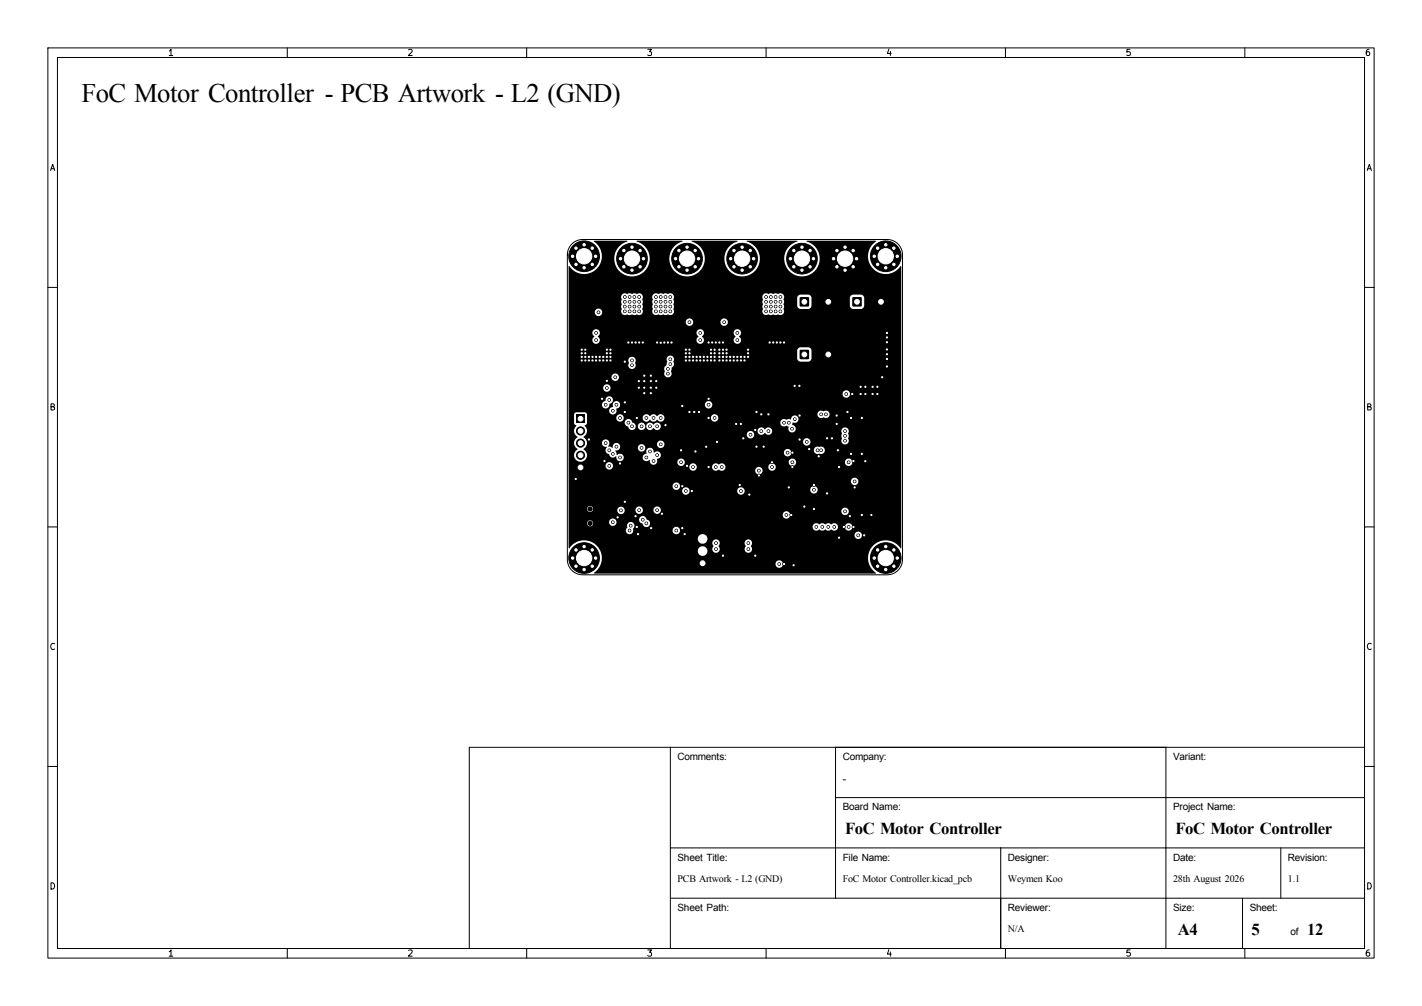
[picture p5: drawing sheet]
<svg xmlns="http://www.w3.org/2000/svg" width="297mm" height="210mm" viewBox="0 0 297 210" stroke-linecap="round" stroke-linejoin="round" font-family="sans-serif">
<defs><g id="words">
<text font-size="5.6" x="17" y="21.3">FoC Motor Controller - PCB Artwork - L2 (GND)</text>
<g font-size="3.5">
<text x="176.5" y="174.1">FoC Motor Controller</text>
<text x="245.5" y="174.1">FoC Motor Controller</text>
<text x="246" y="195.1">A4</text>
<text x="261.4" y="195.1">5</text>
<text x="273" y="195.1">12</text>
</g>
<g font-size="2.1">
<text x="141.5" y="158.7">Comments:</text>
<text x="176" y="158.7">Company:</text>
<text x="245" y="158.7">Variant:</text>
<text x="176" y="163.2">-</text>
<text x="176" y="169.2">Board Name:</text>
<text x="245" y="169.2">Project Name:</text>
<text x="141.5" y="179.7">Sheet Title:</text>
<text x="176" y="179.7">File Name:</text>
<text x="210.5" y="179.7">Designer:</text>
<text x="245" y="179.7">Date:</text>
<text x="269" y="179.7">Revision:</text>
<text x="141.5" y="184.2">PCB Artwork - L2 (GND)</text>
<text x="176" y="184.2">FoC Motor Controller.kicad_pcb</text>
<text x="210.5" y="184.2">Weymen Koo</text>
<text x="245" y="184.2">28th August 2026</text>
<text x="269" y="184.2">1.1</text>
<text x="141.5" y="190.2">Sheet Path:</text>
<text x="210.5" y="190.2">Reviewer:</text>
<text x="245" y="190.2">Size:</text>
<text x="261" y="190.2">Sheet:</text>
<text x="210.5" y="194.7">N/A</text>
<text x="269.5" y="195.2">of</text>
</g>
<g font-size="1.3">
<text x="35" y="12">1</text>
<text x="85" y="12">2</text>
<text x="135" y="12">3</text>
<text x="185" y="12">4</text>
<text x="235" y="12">5</text>
<text x="285" y="12">6</text>
<text x="10.3" y="36">A</text>
<text x="285.3" y="36">A</text>
<text x="10.2" y="86">B</text>
<text x="285.2" y="86">B</text>
<text x="10.2" y="136">C</text>
<text x="285.2" y="136">C</text>
<text x="10.2" y="186">D</text>
<text x="285.2" y="186">D</text>
<text x="35" y="200">1</text>
<text x="85" y="200">2</text>
<text x="135" y="200">3</text>
<text x="185" y="200">4</text>
<text x="235" y="200">5</text>
<text x="285" y="200">6</text>
</g>
</g></defs>
<g fill="none" stroke="#000" stroke-width=".21">
<path d="M10 10h277v190h-277zM12 12h273v186h-273zM60 10v2M110 10v2M160 10v2M210 10v2M260 10v2M119.4 50.9a3.2 3.2 0 0 1 2.3-.9h63.6a3.2 3.2 0 0 1 3.2 3.2v63.6a3.2 3.2 0 0 1-3.2 3.2h-63.6a3.2 3.2 0 0 1-3.2-3.2v-63.6a3.2 3.2 0 0 1 .9-2.3zM10 60h2M285 60h2M10 110h2M285 110h2"/>
<path d="M140 156v42M174.5 156v31.5M243.5 156v42M285 156h-187v42M10 160h2M140 177h145M174.5 166.5h110.5M209 177v21M267.5 177v10.5M285 160h2M60 198v2M110 198v2"/>
<path d="M140 187.5h145M160 198v2M210 198v2M259.5 187.5v10.5M260 198v2"/>
</g>
<g fill="#000" stroke="#000" stroke-width=".21">
<circle cx="119.6" cy="53.5" r=".4"/>
<circle cx="120.3" cy="51.8" r=".4"/>
<circle cx="120.3" cy="55.2" r=".4"/>
<circle cx="122" cy="55.9" r=".4"/>
<circle cx="122" cy="51.1" r=".4"/>
<circle cx="122" cy="53.5" r="3.2"/>
<circle cx="123.7" cy="51.8" r=".4"/>
<circle cx="123.7" cy="55.2" r=".4"/>
<circle cx="124.4" cy="53.5" r=".4"/>
<circle cx="129.6" cy="54" r=".4"/>
<circle cx="130.3" cy="55.7" r=".4"/>
<circle cx="130.3" cy="52.3" r=".4"/>
<circle cx="132" cy="51.6" r=".4"/>
<circle cx="132" cy="56.4" r=".4"/>
<circle cx="132" cy="54" r="3.2"/>
<circle cx="133.7" cy="55.7" r=".4"/>
<circle cx="133.7" cy="52.3" r=".4"/>
<circle cx="134.4" cy="54" r=".4"/>
<circle cx="141.1" cy="54" r=".4"/>
<circle cx="141.8" cy="55.7" r=".4"/>
<circle cx="141.8" cy="52.3" r=".4"/>
<circle cx="143.5" cy="54" r="3.2"/>
<circle cx="143.5" cy="51.6" r=".4"/>
<circle cx="143.5" cy="56.4" r=".4"/>
<circle cx="145.2" cy="55.7" r=".4"/>
<circle cx="145.2" cy="52.3" r=".4"/>
<circle cx="145.9" cy="54" r=".4"/>
<circle cx="152.6" cy="54" r=".4"/>
<circle cx="153.3" cy="55.7" r=".4"/>
<circle cx="153.3" cy="52.3" r=".4"/>
<circle cx="155" cy="51.6" r=".4"/>
<circle cx="155" cy="56.4" r=".4"/>
<circle cx="155" cy="54" r="3.2"/>
<circle cx="156.7" cy="55.7" r=".4"/>
<circle cx="156.7" cy="52.3" r=".4"/>
<circle cx="157.4" cy="54" r=".4"/>
<circle cx="165.1" cy="54" r=".4"/>
<circle cx="165.8" cy="55.7" r=".4"/>
<circle cx="165.8" cy="52.3" r=".4"/>
<circle cx="167.5" cy="54" r="3.2"/>
<circle cx="167.5" cy="51.6" r=".4"/>
<circle cx="167.5" cy="56.4" r=".4"/>
<circle cx="169.2" cy="55.7" r=".4"/>
<circle cx="169.2" cy="52.3" r=".4"/>
<circle cx="169.9" cy="54" r=".4"/>
<circle cx="174.1" cy="54" r=".4"/>
<circle cx="174.8" cy="55.7" r=".4"/>
<circle cx="174.8" cy="52.3" r=".4"/>
<circle cx="176.5" cy="54" r="3.2"/>
<circle cx="176.5" cy="51.6" r=".4"/>
<circle cx="176.5" cy="56.4" r=".4"/>
<circle cx="178.2" cy="55.7" r=".4"/>
<circle cx="178.2" cy="52.3" r=".4"/>
<circle cx="178.9" cy="54" r=".4"/>
<circle cx="182.6" cy="53.5" r=".4"/>
<circle cx="183.3" cy="51.8" r=".4"/>
<circle cx="183.3" cy="55.2" r=".4"/>
<circle cx="185" cy="53.5" r="3.2"/>
<circle cx="185" cy="51.1" r=".4"/>
<circle cx="185" cy="55.9" r=".4"/>
<circle cx="186.7" cy="51.8" r=".4"/>
<circle cx="186.7" cy="55.2" r=".4"/>
<circle cx="187.4" cy="53.5" r=".4"/>
<circle cx="121.5" cy="73" r=".27"/>
<circle cx="121.5" cy="73.8" r=".27"/>
<circle cx="121.5" cy="74.5" r=".27"/>
<circle cx="121.5" cy="75.3" r=".28"/>
<circle cx="122.3" cy="73" r=".27"/>
<circle cx="122.3" cy="73.8" r=".27"/>
<circle cx="122.3" cy="74.5" r=".27"/>
<circle cx="122.3" cy="75.3" r=".28"/>
<circle cx="123" cy="74.5" r=".28"/>
<circle cx="123" cy="75.3" r=".28"/>
<circle cx="123.7" cy="74.5" r=".28"/>
<circle cx="123.8" cy="75.3" r=".28"/>
<circle cx="124.5" cy="71" r=".27"/>
<circle cx="124.5" cy="74.5" r=".27"/>
<circle cx="124.5" cy="69.5" r=".27"/>
<circle cx="124.5" cy="75.3" r=".28"/>
<circle cx="125" cy="65.2" r=".28"/>
<circle cx="125.3" cy="74.5" r=".27"/>
<circle cx="125.3" cy="75.3" r=".28"/>
<circle cx="126" cy="74.5" r=".28"/>
<circle cx="126" cy="75.3" r=".28"/>
<circle cx="126.7" cy="73" r=".27"/>
<circle cx="126.7" cy="73.8" r=".27"/>
<circle cx="126.7" cy="74.5" r=".28"/>
<circle cx="126.8" cy="75.3" r=".28"/>
<circle cx="126.8" cy="79.5" r=".28"/>
<circle cx="127.5" cy="73" r=".27"/>
<circle cx="127.5" cy="73.8" r=".27"/>
<circle cx="127.5" cy="74.5" r=".28"/>
<circle cx="127.5" cy="75.3" r=".28"/>
<circle cx="128.5" cy="78.8" r=".27"/>
<circle cx="130.5" cy="65" r=".27"/>
<circle cx="130.5" cy="62" r=".27"/>
<circle cx="130.5" cy="64" r=".27"/>
<circle cx="130.5" cy="63" r=".27"/>
<circle cx="130.5" cy="75.5" r=".28"/>
<circle cx="131.3" cy="71.5" r=".27"/>
<circle cx="131.5" cy="62" r=".27"/>
<circle cx="131.5" cy="65" r=".27"/>
<circle cx="131.5" cy="63" r=".27"/>
<circle cx="131.5" cy="64" r=".27"/>
<circle cx="132" cy="71.5" r=".28"/>
<circle cx="132" cy="75.3" r=".28"/>
<circle cx="132" cy="76.3" r=".28"/>
<circle cx="132.5" cy="65" r=".27"/>
<circle cx="132.5" cy="62" r=".27"/>
<circle cx="132.5" cy="64" r=".27"/>
<circle cx="132.5" cy="63" r=".27"/>
<circle cx="132.7" cy="71.5" r=".28"/>
<circle cx="133.4" cy="79.6" r=".25"/>
<circle cx="133.5" cy="65" r=".27"/>
<circle cx="133.5" cy="62" r=".27"/>
<circle cx="133.5" cy="63" r=".27"/>
<circle cx="133.5" cy="64" r=".27"/>
<circle cx="133.5" cy="71.5" r=".28"/>
<circle cx="134.3" cy="71.5" r=".27"/>
<circle cx="134.6" cy="78.4" r=".25"/>
<circle cx="134.6" cy="79.6" r=".25"/>
<circle cx="135.9" cy="78.4" r=".25"/>
<circle cx="135.9" cy="79.6" r=".25"/>
<circle cx="137" cy="62" r=".27"/>
<circle cx="137" cy="65" r=".27"/>
<circle cx="137" cy="63" r=".27"/>
<circle cx="137" cy="64" r=".27"/>
<circle cx="137.1" cy="79.6" r=".25"/>
<circle cx="137.3" cy="71.5" r=".27"/>
<circle cx="138" cy="65" r=".27"/>
<circle cx="138" cy="62" r=".27"/>
<circle cx="138" cy="64" r=".27"/>
<circle cx="138" cy="63" r=".27"/>
<circle cx="138" cy="71.6" r=".28"/>
<circle cx="138.7" cy="71.5" r=".28"/>
<circle cx="139" cy="65" r=".27"/>
<circle cx="139" cy="62" r=".27"/>
<circle cx="139" cy="64" r=".27"/>
<circle cx="139" cy="63" r=".27"/>
<circle cx="139.5" cy="77" r=".27"/>
<circle cx="139.5" cy="78" r=".27"/>
<circle cx="139.5" cy="71.5" r=".28"/>
<circle cx="140" cy="75" r=".28"/>
<circle cx="140" cy="62" r=".28"/>
<circle cx="140" cy="65" r=".28"/>
<circle cx="140" cy="76" r=".28"/>
<circle cx="140" cy="63" r=".28"/>
<circle cx="140" cy="64" r=".28"/>
<circle cx="140.3" cy="71.5" r=".27"/>
<circle cx="143.3" cy="73" r=".27"/>
<circle cx="143.3" cy="73.8" r=".27"/>
<circle cx="143.3" cy="74.5" r=".27"/>
<circle cx="143.3" cy="75.3" r=".28"/>
<circle cx="144" cy="73" r=".28"/>
<circle cx="144" cy="73.8" r=".28"/>
<circle cx="144" cy="67.2" r=".28"/>
<circle cx="144" cy="74.5" r=".28"/>
<circle cx="144" cy="75.3" r=".28"/>
<circle cx="144.7" cy="74.5" r=".28"/>
<circle cx="144.7" cy="75.3" r=".28"/>
<circle cx="145.5" cy="74.5" r=".28"/>
<circle cx="145.5" cy="75.3" r=".28"/>
<circle cx="146.3" cy="71" r=".27"/>
<circle cx="146.3" cy="69.5" r=".27"/>
<circle cx="146.3" cy="74.5" r=".27"/>
<circle cx="146.3" cy="75.3" r=".28"/>
<circle cx="147" cy="74.5" r=".28"/>
<circle cx="147" cy="75.3" r=".28"/>
<circle cx="147.7" cy="74.5" r=".28"/>
<circle cx="147.7" cy="75.3" r=".28"/>
<circle cx="148" cy="71.5" r=".28"/>
<circle cx="148.5" cy="73" r=".27"/>
<circle cx="148.5" cy="73.8" r=".27"/>
<circle cx="148.5" cy="74.5" r=".28"/>
<circle cx="148.5" cy="75.3" r=".28"/>
<circle cx="148.7" cy="71.5" r=".28"/>
<circle cx="149.3" cy="73" r=".27"/>
<circle cx="149.3" cy="73.8" r=".27"/>
<circle cx="149.3" cy="74.5" r=".27"/>
<circle cx="149.3" cy="75.3" r=".28"/>
<circle cx="149.5" cy="71.5" r=".28"/>
<circle cx="150.3" cy="73" r=".27"/>
<circle cx="150.3" cy="73.8" r=".27"/>
<circle cx="150.3" cy="71.5" r=".27"/>
<circle cx="150.3" cy="74.5" r=".27"/>
<circle cx="150.3" cy="75.3" r=".28"/>
<circle cx="151" cy="73.8" r=".27"/>
<circle cx="151" cy="73" r=".27"/>
<circle cx="151" cy="71.5" r=".27"/>
<circle cx="151" cy="74.5" r=".27"/>
<circle cx="151" cy="75.3" r=".28"/>
<circle cx="151.3" cy="67.2" r=".27"/>
<circle cx="151.7" cy="73" r=".27"/>
<circle cx="151.7" cy="73.8" r=".27"/>
<circle cx="151.7" cy="74.5" r=".28"/>
<circle cx="151.7" cy="75.3" r=".28"/>
<circle cx="152.5" cy="74.5" r=".28"/>
<circle cx="152.5" cy="75.3" r=".28"/>
<circle cx="153.3" cy="74.5" r=".27"/>
<circle cx="153.3" cy="75.3" r=".28"/>
<circle cx="154" cy="71" r=".27"/>
<circle cx="154" cy="69.5" r=".27"/>
<circle cx="154" cy="74.5" r=".27"/>
<circle cx="154" cy="75.3" r=".28"/>
<circle cx="154.7" cy="74.5" r=".28"/>
<circle cx="154.7" cy="75.3" r=".28"/>
<circle cx="155.5" cy="74.5" r=".28"/>
<circle cx="155.5" cy="75.3" r=".28"/>
<circle cx="156.2" cy="73.8" r=".27"/>
<circle cx="156.2" cy="73" r=".27"/>
<circle cx="156.3" cy="74.5" r=".27"/>
<circle cx="160" cy="65" r=".27"/>
<circle cx="160" cy="62" r=".27"/>
<circle cx="160" cy="64" r=".27"/>
<circle cx="160" cy="63" r=".27"/>
<circle cx="160.7" cy="71.5" r=".28"/>
<circle cx="161" cy="65" r=".27"/>
<circle cx="161" cy="62" r=".27"/>
<circle cx="161" cy="64" r=".27"/>
<circle cx="161" cy="63" r=".27"/>
<circle cx="161.5" cy="71.5" r=".28"/>
<circle cx="162" cy="65" r=".27"/>
<circle cx="162" cy="62" r=".27"/>
<circle cx="162" cy="63" r=".27"/>
<circle cx="162" cy="64" r=".27"/>
<circle cx="162.3" cy="71.5" r=".28"/>
<circle cx="163" cy="62" r=".27"/>
<circle cx="163" cy="65" r=".27"/>
<circle cx="163" cy="63" r=".27"/>
<circle cx="163" cy="64" r=".27"/>
<circle cx="163" cy="71.5" r=".27"/>
<circle cx="163.7" cy="71.5" r=".28"/>
<circle cx="173" cy="74" r="1"/>
<circle cx="173" cy="63" r="1"/>
<circle cx="184" cy="63" r="1"/>
<circle cx="184.2" cy="78.8" r=".27"/>
<circle cx="185.2" cy="70.5" r=".27"/>
<circle cx="185.2" cy="71.5" r=".27"/>
<circle cx="185.2" cy="73.9" r=".27"/>
<circle cx="185.2" cy="72.9" r=".27"/>
<circle cx="185.2" cy="74.9" r=".27"/>
<circle cx="185.2" cy="69.5" r=".28"/>
<circle cx="185.3" cy="76.5" r=".28"/>
<circle cx="120.3" cy="100" r=".27"/>
<circle cx="121.3" cy="92.5" r=".85"/>
<circle cx="121.3" cy="90" r=".85"/>
<circle cx="121.3" cy="95" r=".85"/>
<circle cx="121.3" cy="97.6" r=".85"/>
<circle cx="123" cy="91.8" r=".27"/>
<circle cx="125.7" cy="83.3" r=".28"/>
<circle cx="126.3" cy="96.3" r=".27"/>
<circle cx="126.5" cy="92.5" r=".27"/>
<circle cx="126.5" cy="84.5" r=".28"/>
<circle cx="126.7" cy="81" r=".27"/>
<circle cx="127.3" cy="94" r=".27"/>
<circle cx="127.3" cy="97.3" r=".27"/>
<circle cx="127.3" cy="83.5" r=".28"/>
<circle cx="128" cy="85.8" r=".27"/>
<circle cx="128" cy="94.8" r=".27"/>
<circle cx="128.7" cy="93.3" r=".28"/>
<circle cx="128.8" cy="84.5" r=".28"/>
<circle cx="129.5" cy="95.5" r=".27"/>
<circle cx="129.5" cy="96.8" r=".27"/>
<circle cx="129.5" cy="87.3" r=".28"/>
<circle cx="130.5" cy="86" r=".27"/>
<circle cx="130.5" cy="84" r=".27"/>
<circle cx="131.3" cy="88.3" r=".27"/>
<circle cx="132" cy="89" r=".27"/>
<circle cx="133" cy="87.3" r=".28"/>
<circle cx="133.4" cy="80.9" r=".25"/>
<circle cx="134" cy="93.5" r=".27"/>
<circle cx="134" cy="89" r=".27"/>
<circle cx="134.6" cy="82.1" r=".25"/>
<circle cx="134.6" cy="80.9" r=".25"/>
<circle cx="135" cy="95.5" r=".27"/>
<circle cx="135" cy="87.3" r=".28"/>
<circle cx="135.7" cy="89" r=".27"/>
<circle cx="135.7" cy="94.3" r=".28"/>
<circle cx="135.9" cy="82.1" r=".25"/>
<circle cx="135.9" cy="80.9" r=".25"/>
<circle cx="136.5" cy="87.3" r=".28"/>
<circle cx="136.5" cy="96.3" r=".28"/>
<circle cx="137.1" cy="80.9" r=".25"/>
<circle cx="137.3" cy="95" r=".27"/>
<circle cx="137.3" cy="89" r=".27"/>
<circle cx="138" cy="92.8" r=".27"/>
<circle cx="138" cy="87.3" r=".28"/>
<circle cx="139" cy="88.8" r=".27"/>
<circle cx="142.3" cy="96.5" r=".27"/>
<circle cx="142.3" cy="94" r=".27"/>
<circle cx="142.5" cy="84.8" r=".27"/>
<circle cx="143.5" cy="97.3" r=".28"/>
<circle cx="144" cy="86" r=".28"/>
<circle cx="144.7" cy="97.5" r=".27"/>
<circle cx="145" cy="86" r=".28"/>
<circle cx="145.3" cy="94.3" r=".27"/>
<circle cx="146" cy="86" r=".28"/>
<circle cx="147.5" cy="93.3" r=".28"/>
<circle cx="148" cy="97.5" r=".28"/>
<circle cx="148" cy="83.3" r=".28"/>
<circle cx="148" cy="87.3" r=".28"/>
<circle cx="148" cy="84.5" r=".28"/>
<circle cx="149.3" cy="87.3" r=".27"/>
<circle cx="149.5" cy="97.5" r=".27"/>
<circle cx="149.7" cy="92.3" r=".28"/>
<circle cx="150.7" cy="97.5" r=".27"/>
<circle cx="153.7" cy="88.5" r=".27"/>
<circle cx="154.7" cy="88.5" r=".27"/>
<circle cx="155.2" cy="91.5" r=".27"/>
<circle cx="156.7" cy="90.8" r=".27"/>
<circle cx="157.7" cy="89.8" r=".27"/>
<circle cx="158" cy="86" r=".27"/>
<circle cx="158" cy="93.3" r=".27"/>
<circle cx="158.5" cy="98.3" r=".28"/>
<circle cx="158.5" cy="99.3" r=".28"/>
<circle cx="159" cy="90" r=".27"/>
<circle cx="159" cy="86.5" r=".27"/>
<circle cx="159.5" cy="93.3" r=".28"/>
<circle cx="160.5" cy="90" r=".27"/>
<circle cx="160.5" cy="86.5" r=".27"/>
<circle cx="161.3" cy="97.5" r=".27"/>
<circle cx="161.3" cy="96.5" r=".27"/>
<circle cx="163.7" cy="88.3" r=".28"/>
<circle cx="164.5" cy="94.5" r=".27"/>
<circle cx="164.7" cy="88.3" r=".28"/>
<circle cx="165.4" cy="89.5" r=".27"/>
<circle cx="165.5" cy="97.5" r=".27"/>
<circle cx="165.5" cy="94.5" r=".27"/>
<circle cx="165.5" cy="96.5" r=".27"/>
<circle cx="166" cy="80.5" r=".27"/>
<circle cx="166" cy="87.5" r=".27"/>
<circle cx="167" cy="80.5" r=".27"/>
<circle cx="167" cy="91.8" r=".27"/>
<circle cx="167" cy="86.8" r=".27"/>
<circle cx="168.5" cy="92.3" r=".28"/>
<circle cx="169" cy="93.8" r=".27"/>
<circle cx="170.7" cy="94" r=".27"/>
<circle cx="171" cy="95.3" r=".27"/>
<circle cx="171.5" cy="86.5" r=".27"/>
<circle cx="171.5" cy="94" r=".27"/>
<circle cx="172.5" cy="86.5" r=".27"/>
<circle cx="172.7" cy="91.5" r=".28"/>
<circle cx="173.7" cy="91.5" r=".28"/>
<circle cx="174.7" cy="88.5" r=".28"/>
<circle cx="174.7" cy="86.8" r=".28"/>
<circle cx="175" cy="94" r=".27"/>
<circle cx="175.2" cy="97.5" r=".27"/>
<circle cx="176.5" cy="91" r=".27"/>
<circle cx="176.5" cy="90" r=".27"/>
<circle cx="176.5" cy="92" r=".27"/>
<circle cx="176.7" cy="82.3" r=".28"/>
<circle cx="177" cy="86" r=".27"/>
<circle cx="177.2" cy="96.5" r=".27"/>
<circle cx="177.7" cy="94.8" r=".28"/>
<circle cx="177.7" cy="87.3" r=".28"/>
<circle cx="178" cy="82.3" r=".28"/>
<circle cx="178.3" cy="96.3" r=".28"/>
<circle cx="179.7" cy="80.8" r=".28"/>
<circle cx="179.7" cy="82.3" r=".28"/>
<circle cx="180" cy="94.8" r=".27"/>
<circle cx="180" cy="87.3" r=".27"/>
<circle cx="180.7" cy="96.3" r=".27"/>
<circle cx="180.7" cy="80.8" r=".28"/>
<circle cx="180.7" cy="82.3" r=".28"/>
<circle cx="182.2" cy="80.8" r=".27"/>
<circle cx="182.3" cy="82.3" r=".28"/>
<circle cx="183.2" cy="80.8" r=".27"/>
<circle cx="183.3" cy="82.3" r=".28"/>
<circle cx="119.6" cy="116.5" r=".4"/>
<circle cx="120.3" cy="114.8" r=".4"/>
<circle cx="120.3" cy="118.2" r=".4"/>
<circle cx="122" cy="114.1" r=".4"/>
<circle cx="122" cy="118.9" r=".4"/>
<circle cx="122" cy="116.5" r="3.2"/>
<circle cx="123.2" cy="106.2" r=".42"/>
<circle cx="123.2" cy="109.2" r=".42"/>
<circle cx="123.7" cy="114.8" r=".4"/>
<circle cx="123.7" cy="118.2" r=".4"/>
<circle cx="124.4" cy="116.5" r=".4"/>
<circle cx="128" cy="109" r=".27"/>
<circle cx="129" cy="108" r=".28"/>
<circle cx="129.7" cy="106.6" r=".27"/>
<circle cx="130.5" cy="104.7" r=".27"/>
<circle cx="131.5" cy="110.7" r=".28"/>
<circle cx="131.7" cy="109.7" r=".27"/>
<circle cx="132.7" cy="107.7" r=".27"/>
<circle cx="133" cy="110" r=".28"/>
<circle cx="133.3" cy="111.5" r=".27"/>
<circle cx="133.5" cy="106.5" r=".27"/>
<circle cx="134.3" cy="108.5" r=".27"/>
<circle cx="135" cy="109.3" r=".28"/>
<circle cx="136" cy="110.3" r=".28"/>
<circle cx="137.3" cy="106.5" r=".27"/>
<circle cx="138.3" cy="107.2" r=".27"/>
<circle cx="141.3" cy="101.5" r=".27"/>
<circle cx="141.3" cy="110.7" r=".27"/>
<circle cx="142.5" cy="101.5" r=".27"/>
<circle cx="142.5" cy="110.3" r=".28"/>
<circle cx="143" cy="111.5" r=".28"/>
<circle cx="143.3" cy="102.5" r=".27"/>
<circle cx="144.5" cy="102.5" r=".27"/>
<circle cx="146.7" cy="117.6" r=".94"/>
<circle cx="149.6" cy="114.6" r=".27"/>
<circle cx="149.6" cy="113.4" r=".27"/>
<circle cx="151" cy="116" r=".27"/>
<circle cx="154.5" cy="101.2" r=".28"/>
<circle cx="154.7" cy="102.5" r=".27"/>
<circle cx="156.3" cy="113.4" r=".27"/>
<circle cx="156.3" cy="114.6" r=".27"/>
<circle cx="156.5" cy="103.2" r=".28"/>
<circle cx="157.7" cy="116" r=".28"/>
<circle cx="162.7" cy="117.7" r=".27"/>
<circle cx="163.7" cy="117.7" r=".27"/>
<circle cx="164.3" cy="107.5" r=".27"/>
<circle cx="164.7" cy="101.8" r=".27"/>
<circle cx="165.3" cy="107.5" r=".27"/>
<circle cx="165.7" cy="118" r=".28"/>
<circle cx="168" cy="105.7" r=".27"/>
<circle cx="170" cy="102.2" r=".27"/>
<circle cx="170" cy="101.2" r=".27"/>
<circle cx="170" cy="106.2" r=".27"/>
<circle cx="170.5" cy="110" r=".28"/>
<circle cx="171.7" cy="110" r=".28"/>
<circle cx="172.7" cy="103" r=".28"/>
<circle cx="173" cy="110" r=".28"/>
<circle cx="174.3" cy="110" r=".28"/>
<circle cx="175.3" cy="112.3" r=".28"/>
<circle cx="176.3" cy="110" r=".28"/>
<circle cx="176.5" cy="106.7" r=".27"/>
<circle cx="177.3" cy="110" r=".28"/>
<circle cx="177.5" cy="107.7" r=".27"/>
<circle cx="178.2" cy="110" r=".27"/>
<circle cx="178.5" cy="100.5" r=".27"/>
<circle cx="178.5" cy="101.8" r=".27"/>
<circle cx="179.2" cy="111.7" r=".27"/>
<circle cx="180" cy="107.5" r=".27"/>
<circle cx="180.5" cy="111.7" r=".27"/>
<circle cx="182" cy="107.5" r=".27"/>
<circle cx="182.6" cy="116.5" r=".4"/>
<circle cx="183.3" cy="114.8" r=".4"/>
<circle cx="183.3" cy="118.2" r=".4"/>
<circle cx="185" cy="116.5" r="3.2"/>
<circle cx="185" cy="114.1" r=".4"/>
<circle cx="185" cy="118.9" r=".4"/>
<circle cx="186.7" cy="114.8" r=".4"/>
<circle cx="186.7" cy="118.2" r=".4"/>
<circle cx="187.4" cy="116.5" r=".4"/>
</g>
<path d="M124.1 50.3l6.9-.1 .1 .2a3.7 3.7 0 0 0-2.1 5.7 3.7 3.7 0 0 0 6.1 0 3.7 3.7 0 0 0-2.2-5.8h9.7a3.7 3.7 0 0 0-2.8 4.4 3.7 3.7 0 0 0 4.3 2.9 3.7 3.7 0 0 0 3.1-4.1 3.9 3.9 0 0 0-2.8-3.2h9.7a3.7 3.7 0 0 0-2.8 4.4 3.7 3.7 0 0 0 4.3 2.9 3.7 3.7 0 0 0 3.1-4.1 3.9 3.9 0 0 0-2.8-3.2h10.7a3.7 3.7 0 0 0-2.8 4.4 3.7 3.7 0 0 0 4.3 2.9 3.7 3.7 0 0 0 3.1-4.1 3.9 3.9 0 0 0-2.8-3.2h14.6a3.8 3.8 0 0 0-.6 5.8 3.8 3.8 0 0 0 5.8-.6v59a3.8 3.8 0 0 0-5.8-.6 3.8 3.8 0 0 0 .6 5.8h-58.9v-.1a3.6 3.6 0 0 0 1.4-1.9h36.5v.1a.78 .78 0 0 0 1.2 .6 .78 .78 0 0 0 0-1.3 .78 .78 0 0 0-1.2 .6l-36.5-.1a3.7 3.7 0 0 0-.1-2.7h20.3v.2a1.01 1.01 0 0 0 1.6 .8 1.01 1.01 0 0 0 0-1.7 1.01 1.01 0 0 0-1.6 .7h-20.4a3.8 3.8 0 0 0-6.5-.4v-2.1h26.9v.2a1.01 1.01 0 0 0 1.7 .7h1.4l.1 .4a.36 .36 0 0 1 .1 .4 .36 .36 0 0 1-.2 .3 .8 .8 0 0 0 1 .9 .8 .8 0 0 0 .3-1.3l.2-.7h5.2l.1 .4a.36 .36 0 0 1 .2 .4 .36 .36 0 0 1-.2 .3 .8 .8 0 0 0 1 .9 .8 .8 0 0 0 .2-1.3 .78 .78 0 0 0-.1-1.3 .78 .78 0 0 0-1.2 .6h-5.2v-.2a.78 .78 0 0 0-.8-.5 .78 .78 0 0 0-.7 .7h-1.4a1.01 1.01 0 0 0-.1-1.6h31.2v.1a.78 .78 0 0 0 1.2 .6 .78 .78 0 0 0 0-1.3 .78 .78 0 0 0-1.2 .6l-31.3-.1a1.01 1.01 0 0 0-1.5 .8h-26.9v-1.7h11.9v.1a.78 .78 0 0 0 .9 .7 .78 .78 0 0 0 .7-.8h8.2v.1a.78 .78 0 0 0 1.2 .6 .78 .78 0 0 0 0-1.3 .78 .78 0 0 0-1.2 .6h-8.2l-.1-.3 .1-.2a.8 .8 0 0 0-.5-1.2 .8 .8 0 0 0-.8 1.1l-.3 .6h-11.9v-1.5h3.8v.1a.63 .63 0 0 0 .8 .5 .63 .63 0 0 0 .4-.9h3.4v.2a.78 .78 0 0 0 1.1 .6 .78 .78 0 0 0 .2-1.3h5v.2a.96 .96 0 0 0 .7 .7 .77 .77 0 0 0 1.2 .6h34.3v.2a.87 .87 0 0 0 1.5 .4 1.01 1.01 0 0 0 1.2 0 1.01 1.01 0 0 0 1.3 0 .78 .78 0 0 0 .9 .2 .78 .78 0 0 0 .4-.8h1.5v.2a.78 .78 0 0 0 1.2 .6 .78 .78 0 0 0 0-1.4 .78 .78 0 0 0-1.2 .6h-1.5v-.1a.89 .89 0 0 0-1.4-.3 1.01 1.01 0 0 0-1.3 0 1.01 1.01 0 0 0-1.2 0 .78 .78 0 0 0-.9-.2 .78 .78 0 0 0-.5 .6h-34.3h.1a.84 .84 0 0 0 .2-.9 .84 .84 0 0 0-.7-.6 .78 .78 0 0 0-.8-.7 .78 .78 0 0 0-.7 .7h-5a.78 .78 0 0 0-1.3 .5h-3.5a.63 .63 0 0 0-.6-.3 .63 .63 0 0 0-.5 .6h-3.8v-1.8h44.7v.2a.78 .78 0 0 0 1.2 .6 .78 .78 0 0 0 0-1.4 .78 .78 0 0 0-1.2 .6h-44.7v-1.2h3.8l.2 .4a.63 .63 0 0 0 1-.1h5.1v.1a.78 .78 0 0 0 .9 .7 .78 .78 0 0 0 .7-.9h2.2v.2a.78 .78 0 0 0 .9 .7 .78 .78 0 0 0 .7-.9h2.2v.2a.78 .78 0 0 0 .7 .7 .78 .78 0 0 0 .8-.6h37.7v.1a.78 .78 0 0 0 1.2 .6 .78 .78 0 0 0 0-1.3 .78 .78 0 0 0-1.2 .6l-37.7-.1a.78 .78 0 0 0-.7-.9 .78 .78 0 0 0-.8 .7h-2.2l-.1-.1a.78 .78 0 0 0-.8-.6 .78 .78 0 0 0-.7 .7h-2.2a.78 .78 0 0 0-.8-.6 .78 .78 0 0 0-.8 .7l-5-.1a.63 .63 0 0 0-.5-.8 .63 .63 0 0 0-.8 .6h-3.8v-3.8h23.7v.2a.78 .78 0 0 0 .8 .7 .78 .78 0 0 0 .7-.9h10v.2a.78 .78 0 0 0 1 .7 .78 .78 0 0 0 .5-1.1h13.7v.1a.78 .78 0 0 0 1.2 .6 .78 .78 0 0 0 0-1.3 .78 .78 0 0 0-1.2 .6l-13.8-.1a.78 .78 0 0 0-.8-.4 .78 .78 0 0 0-.6 .7h-10v-.1a.78 .78 0 0 0-.8-.6 .78 .78 0 0 0-.7 .7h-23.7v-1h21.7v.2a.78 .78 0 0 0 1.2 .6 .78 .78 0 0 0 0-1.4 .78 .78 0 0 0-1.2 .6h-21.7v-1h58.9v.2a.78 .78 0 0 0 1.2 .6 .78 .78 0 0 0 0-1.4 .78 .78 0 0 0-1.2 .6h-58.9v-3.2h7.7v.1a.78 .78 0 0 0 .7 .7 .78 .78 0 0 0 .8-.6h16v.2a.78 .78 0 0 0 .8 .7 .78 .78 0 0 0 .7-.9h3.2v.2a.87 .87 0 0 0 1.5 .4 .77 .77 0 0 0 .9 .2h6.6v.1a.78 .78 0 0 0 1.2 .6 .78 .78 0 0 0 0-1.3 .78 .78 0 0 0-1.2 .6h-6.6l.3-.3 .1-.5h9a.78 .78 0 0 0 1 .8 .78 .78 0 0 0 .3-1.3 .78 .78 0 0 0-1.3 .4v.1h-9a.87 .87 0 0 0-1.4-.4 .78 .78 0 0 0-.9-.2 .78 .78 0 0 0-.5 .6h-3.2v-.1a.78 .78 0 0 0-.8-.6 .78 .78 0 0 0-.7 .7l-16-.1a.78 .78 0 0 0-.7-.8 .78 .78 0 0 0-.8 .7h-7.7v-10.7h1.1v1.9l.5 .4a1.49 1.49 0 0 0 .2 2.4 1.45 1.45 0 0 0 0 2.6 1.38 1.38 0 0 0-.4 2.1 1.38 1.38 0 0 0 2.2-.1 1.38 1.38 0 0 0-.5-2v-.1a1.35 1.35 0 0 0 .7-1.3h3.1v.2a1.11 1.11 0 0 0 1.1 .8 .85 .85 0 0 0-.3 .9 .85 .85 0 0 0 .7 .5 .84 .84 0 0 0 .6 .7 .84 .84 0 0 0 .9-.2 .81 .81 0 0 0 .7 1 .81 .81 0 0 0 .9-.9h3.9v.2a.84 .84 0 0 0 .6 .7 .84 .84 0 0 0 .9-.3 .81 .81 0 0 0 .6 1 .81 .81 0 0 0 1-.6h4.2v.2a.78 .78 0 0 0 .8 .7 .78 .78 0 0 0 .7-.9h21.7v.2a.78 .78 0 0 0 .9 .7 .78 .78 0 0 0 .7-.9h10.2v.2a.78 .78 0 0 0 1.2 .6 .78 .78 0 0 0 0-1.4 .78 .78 0 0 0-1.2 .6h-10.2l-.1-.1a.78 .78 0 0 0-.8-.6 .78 .78 0 0 0-.7 .7h-21.7v-.1a.78 .78 0 0 0-.8-.6 .78 .78 0 0 0-.7 .7h-4.2l-.1-.6a.79 .79 0 0 0 .8-.5 .79 .79 0 0 0-.2-.9h25.9v.2a.78 .78 0 0 0 1.1 .6 .78 .78 0 0 0 .2-1.3h5v.2a.95 .95 0 0 0 1.3 .6 .79 .79 0 0 0 1-.8 .79 .79 0 0 0-1.2-.6 .78 .78 0 0 0-1.1 .6h-5a.78 .78 0 0 0-1.3 .5h-26a1.14 1.14 0 0 0-1.2 0 .82 .82 0 0 0-.9-.9 .82 .82 0 0 0-.6 1.2 .77 .77 0 0 0-.8 .7h-3.9l-.1-.1a.85 .85 0 0 0-1.4-.3l-.3-.9 .2-.1a.77 .77 0 0 0 .8-.6h3.7v.2a.78 .78 0 0 0 1.2 .6 .78 .78 0 0 0 0-1.4 .78 .78 0 0 0-1.2 .6h-3.7v-.4l-.2-.3h7.9v.1a.78 .78 0 0 0 1.1 .6 .78 .78 0 0 0 .2-1.2h29.2v.1a.78 .78 0 0 0 1.2 .6 .78 .78 0 0 0 0-1.3 .78 .78 0 0 0-1.2 .6l-29.2-.1a.78 .78 0 0 0-1.3 .6l-8-.1a.83 .83 0 0 0-.9 0 .83 .83 0 0 0-.4 .9l-.9-.4a.79 .79 0 0 0-.1-1.3 .79 .79 0 0 0-1.2 .6h-3.1a1.43 1.43 0 0 0-.7-1.1l.5-.6h33.6v.1a.78 .78 0 0 0 1.2 .6 .78 .78 0 0 0 0-1.3 .78 .78 0 0 0-1.2 .6h-33.6l.2-.8h35.6v.2a.83 .83 0 0 0 .7 .7 .83 .83 0 0 0 .9-.4 .81 .81 0 0 0 1.2 .1 .81 .81 0 0 0-.1-1.2 .81 .81 0 0 0-1.2 .3 .8 .8 0 0 0-.8-.4 .8 .8 0 0 0-.7 .7h-35.6l-.1-.5-.4-.5 .4-.4 .1-.3h7.9a.9 .9 0 0 0 .7 .9 .78 .78 0 0 0 .9 .7 .78 .78 0 0 0 .7-.9h.4v.2a.78 .78 0 0 0 .9 .7 .78 .78 0 0 0 .7-.9h.2v.2a.83 .83 0 0 0 .7 .7 .83 .83 0 0 0 .8-.4 .8 .8 0 0 0 1.3 .1 .8 .8 0 0 0-.1-1.2 .8 .8 0 0 0-1.2 .3 .8 .8 0 0 0-.9-.4 .8 .8 0 0 0-.6 .7h-.2l-.1-.1a.78 .78 0 0 0-.8-.6 .78 .78 0 0 0-.7 .7h-.4l-.2-.4-.6-.3h31v.1a.84 .84 0 0 0 1.3 .6l.4 .2a.81 .81 0 0 0 .3 1 .81 .81 0 0 0 1.1-.2h9.6l.2 .6-.2 .4 .1 .5a.83 .83 0 0 0 .1 1.1 .83 .83 0 0 0 1.1 .1 .83 .83 0 0 0 .1-1.2l.2-.5-.2-.3a.8 .8 0 0 0-.3-1.3 .8 .8 0 0 0-1.1 .6h-9.6l.1-.6-.4-.5a.3 .3 0 0 1-.3-.4 .3 .3 0 0 1 .4-.1 .8 .8 0 0 0 .8-.8 .8 .8 0 0 0-.8-.8 .8 .8 0 0 0-.7 .9l-.5-.1-.5 .1a.78 .78 0 0 0-1.2 .6h-31a.78 .78 0 0 0-.8-.7 .78 .78 0 0 0-.7 .7h-7.9v-1h6.1v.1a.78 .78 0 0 0 .9 .7 .78 .78 0 0 0 .7-.8h3.9v.1a.83 .83 0 0 0 .7 .7 .83 .83 0 0 0 .9-.4 .85 .85 0 0 0 1.5 0 .8 .8 0 0 0 .9 .4 .8 .8 0 0 0 .6-.8h9.7v.1a.78 .78 0 0 0 1.2 .6 .78 .78 0 0 0 0-1.3 .78 .78 0 0 0-1.2 .6h-9.7l-.1-.2a.84 .84 0 0 0-.7-.5 .84 .84 0 0 0-.8 .4 .87 .87 0 0 0-1.5 0 .8 .8 0 0 0-.8-.4 .8 .8 0 0 0-.7 .7h-3.9l-.1-.2a.78 .78 0 0 0-.8-.5 .78 .78 0 0 0-.7 .7h-6.1l-.1-.9-.4-.2h-1.8l-.4 .4h-1.1v-.8h8.4v.1a.78 .78 0 0 0 1.2 .6h42.3v.2a.84 .84 0 0 0 1.4 .5 .79 .79 0 0 0 1-.2 .79 .79 0 0 0-.1-1 .79 .79 0 0 0-1.1 0 .78 .78 0 0 0-1.2 .5h-42.3h.1a.83 .83 0 0 0 .2-1l.1-.1a.78 .78 0 0 0 .7-.9h17.7v.2a.78 .78 0 0 0 1.2 .6 .78 .78 0 0 0 0-1.4 .78 .78 0 0 0-1.2 .6h-17.7v-.1a.81 .81 0 0 0-1.1-.5 .81 .81 0 0 0-.4 1.2 .77 .77 0 0 0-.8 .7h-8.4v-1.3h6.9v.2a.83 .83 0 0 0 1 .6 .83 .83 0 0 0 .7-.9 .8 .8 0 0 0 .6-1 .8 .8 0 0 0-1-.6 .8 .8 0 0 0-.6 1 .79 .79 0 0 0-.7 .7h-6.9v-2.2h57.2v.1a.78 .78 0 0 0 1.2 .6 .78 .78 0 0 0 0-1.3 .78 .78 0 0 0-1.2 .6h-57.2v-1.3h7.2v.2a.78 .78 0 0 0 1.2 .6 .78 .78 0 0 0 0-1.4 .78 .78 0 0 0-1.2 .6h-7.2v-2.2h8.9v.1a.78 .78 0 0 0 1.2 .6 .78 .78 0 0 0 0-1.3 .78 .78 0 0 0-1.2 .6h-8.9v-3.5h12.4l.2 .6a.79 .79 0 0 0 0 .9 .79 .79 0 0 0 1 .2h6.3l.2 .5a.82 .82 0 0 0 0 1.2 .82 .82 0 0 0 1.2 0 .82 .82 0 0 0 0-1.2l.1-.2a.73 .73 0 0 1 .5-.8l.1-.5-.2-.3a.82 .82 0 0 0 0-1.2 .82 .82 0 0 0-1.2 0 .82 .82 0 0 0 0 1.2l-.1 .2a.73 .73 0 0 1-.5 .8l-.1 .3h-6.3h.1a1.14 1.14 0 0 0 .2-1.3 .78 .78 0 0 0-.5-1.1 .78 .78 0 0 0-1 .7h-12.4v-2h47.7v1.7l.3 .4 .4 .2h1.6l.4-.2 .3-.4v-1.7l-.3-.5-.4-.2h-1.7l-.4 .3-.2 .4h-47.7v-3.8h4.9l.1 .5 .3 .4a.81 .81 0 0 0-.1 1.2 .81 .81 0 0 0 1.2-.1 .81 .81 0 0 0-.3-1.2l.3-.3 .1-.5h20.2l.1 .5 .3 .3a.79 .79 0 0 0-.4 1.1 .79 .79 0 0 0 1.2 .3 .79 .79 0 0 0 0-1.2l-.1-.2 .3-.3 .1-.5h6.2l.1 .5 .3 .4a.81 .81 0 0 0-.1 1.2 .81 .81 0 0 0 1.2-.1 .81 .81 0 0 0-.3-1.2 .79 .79 0 0 0 .1-1.3 .79 .79 0 0 0-1.3 .5h-6.2v-.1a.78 .78 0 0 0-.8-.6 .78 .78 0 0 0-.7 .7h-20.2l-.1-.1a.78 .78 0 0 0-.8-.6 .78 .78 0 0 0-.7 .7h-4.9v-2.2h24.4v.1a.78 .78 0 0 0 .9 .7 .78 .78 0 0 0 .7-.8h5.7v.1a.78 .78 0 0 0 1.2 .6 .78 .78 0 0 0 0-1.3 .78 .78 0 0 0-1.2 .6h-5.7l-.1-.2a.78 .78 0 0 0-.8-.5 .78 .78 0 0 0-.7 .7h-24.4v-2.1h5.4v.2a.78 .78 0 0 0 1.2 .6 .78 .78 0 0 0 0-1.4 .78 .78 0 0 0-1.2 .6h-5.4v-3.2h10.9l.2 .6-.2 .4 .2 .6-.2 .6 .2 .3a.85 .85 0 0 0 0 1.2 .85 .85 0 0 0 1.2 0l.5 .2a.86 .86 0 0 1 1 0 .86 .86 0 0 1 1 0 .89 .89 0 0 0 .5-1.4l.2-.5a.86 .86 0 0 1 0-1 .86 .86 0 0 1 0-1h1.9l.2 .6-.2 .4 .2 .6-.2 .6 .2 .3a.85 .85 0 0 0 0 1.2 .85 .85 0 0 0 1.2 0l.5 .2a.86 .86 0 0 1 1 0 .86 .86 0 0 1 1 0 .89 .89 0 0 0 .5-1.4l.2-.5a.86 .86 0 0 1 0-1 .86 .86 0 0 1 0-1h18.4l.2 .6-.2 .4 .2 .6-.2 .6 .2 .3a.85 .85 0 0 0 0 1.2 .85 .85 0 0 0 1.2 0l.5 .2a.86 .86 0 0 1 1 0 .86 .86 0 0 1 1 0 .89 .89 0 0 0 .5-1.4l.2-.5a.86 .86 0 0 1 0-1l-.2-.4 .2-.3h2.7v1.7l.3 .4 .4 .2h1.6l.4-.2 .3-.4v-1.7h8v1.7l.4 .5 2 .1 .4-.3 .2-.4v-1.7l-.3-.4-.4-.2h-1.7l-.4 .3-.2 .4h-8l-.2-.4-.5-.3h-1.7l-.4 .3-.2 .4h-2.7a.85 .85 0 0 0-.4-.9 .85 .85 0 0 0-1 0l-.3-.1-.6 .2-.4-.2-.7 .1a.78 .78 0 0 0-1.2 .6h-18.4l-.1-.1a.9 .9 0 0 0-1.3-.5l-.5-.1-.4 .2-.6-.2-.4 .2-.3-.1a.78 .78 0 0 0-1 .6h-1.9l-.1-.1a.9 .9 0 0 0-1.3-.5l-.3-.1-.6 .2-.4-.2-.7 .1a.78 .78 0 0 0-1.2 .6h-10.9v-6.4a3.8 3.8 0 0 0 5.8 .6 3.8 3.8 0 0 0-.6-5.8zM167.1 62.1h1.8v1.8h-1.8zM167.1 73.1h1.8v1.8h-1.8zM178.1 62.1h1.8v1.8h-1.8zM120.4 86.6h1.7v1.7h-1.7z" fill="#000"/>
<g fill="#fff" stroke="#fff" stroke-width=".21">
<circle cx="153.8" cy="88.5" r=".12"/>
<circle cx="165.5" cy="97.5" r=".12"/>
<circle cx="161.5" cy="71.5" r=".12"/>
<circle cx="173.7" cy="91.5" r=".12"/>
<circle cx="133.2" cy="111.5" r=".13"/>
<circle cx="144" cy="74.5" r=".12"/>
<circle cx="177.5" cy="107.7" r=".12"/>
<circle cx="136" cy="110.2" r=".12"/>
<circle cx="151" cy="73" r=".13"/>
<circle cx="126.8" cy="79.5" r=".12"/>
<circle cx="167" cy="91.7" r=".13"/>
<circle cx="123" cy="91.7" r=".13"/>
<circle cx="156.2" cy="73.7" r=".13"/>
<circle cx="145.5" cy="74.5" r=".12"/>
<circle cx="146.2" cy="74.5" r=".13"/>
<circle cx="159" cy="86.5" r=".12"/>
<circle cx="170" cy="101.3" r=".12"/>
<circle cx="147.7" cy="75.3" r=".12"/>
<circle cx="139.5" cy="71.5" r=".13"/>
<circle cx="121.5" cy="73" r=".13"/>
<circle cx="177.7" cy="87.3" r=".12"/>
<circle cx="165.5" cy="94.5" r=".12"/>
<circle cx="151.7" cy="74.5" r=".12"/>
<circle cx="123.8" cy="74.5" r=".12"/>
<circle cx="161.2" cy="96.5" r=".13"/>
<circle cx="144" cy="86" r=".12"/>
<circle cx="147" cy="75.3" r=".12"/>
<circle cx="142.5" cy="84.7" r=".13"/>
<circle cx="176.3" cy="110" r=".12"/>
<circle cx="142.2" cy="94" r=".12"/>
<circle cx="146.2" cy="75.3" r=".12"/>
<circle cx="126" cy="74.5" r=".12"/>
<circle cx="127.5" cy="74.5" r=".13"/>
<circle cx="174.8" cy="86.7" r=".13"/>
<circle cx="134.2" cy="71.5" r=".12"/>
<circle cx="153.2" cy="74.5" r=".13"/>
<circle cx="145.5" cy="75.3" r=".12"/>
<circle cx="151" cy="75.3" r=".12"/>
<circle cx="152.5" cy="74.5" r=".12"/>
<circle cx="154.8" cy="88.5" r=".12"/>
<circle cx="165.2" cy="107.5" r=".13"/>
<circle cx="147.8" cy="74.5" r=".12"/>
<circle cx="157.8" cy="89.7" r=".13"/>
<circle cx="179.8" cy="80.7" r=".13"/>
<circle cx="182.3" cy="80.7" r=".12"/>
<circle cx="151.7" cy="75.3" r=".12"/>
<circle cx="131.2" cy="71.5" r=".12"/>
<circle cx="178.3" cy="110" r=".12"/>
<circle cx="122.2" cy="75.3" r=".12"/>
<circle cx="127.5" cy="73" r=".13"/>
<circle cx="149.5" cy="71.5" r=".12"/>
<circle cx="142.5" cy="101.5" r=".13"/>
<circle cx="185.3" cy="76.5" r=".12"/>
<circle cx="143.2" cy="75.3" r=".12"/>
<circle cx="167" cy="86.7" r=".13"/>
<circle cx="123.8" cy="75.3" r=".12"/>
<circle cx="180.7" cy="96.3" r=".12"/>
<circle cx="144" cy="73" r=".13"/>
<circle cx="149.2" cy="73" r=".13"/>
<circle cx="149.2" cy="74.5" r=".13"/>
<circle cx="129" cy="108" r=".12"/>
<circle cx="143.5" cy="97.2" r=".12"/>
<circle cx="151.8" cy="73" r=".13"/>
<circle cx="150.2" cy="71.5" r=".13"/>
<circle cx="157.7" cy="116" r=".12"/>
<circle cx="148.5" cy="73" r=".13"/>
<circle cx="153.2" cy="75.3" r=".12"/>
<circle cx="148" cy="97.5" r=".12"/>
<circle cx="148" cy="83.3" r=".12"/>
<circle cx="127.5" cy="73.7" r=".13"/>
<circle cx="175" cy="94" r=".12"/>
<circle cx="126.8" cy="73" r=".13"/>
<circle cx="127.5" cy="75.3" r=".13"/>
<circle cx="145" cy="86" r=".12"/>
<circle cx="178.3" cy="96.2" r=".12"/>
<circle cx="143.2" cy="74.5" r=".13"/>
<circle cx="163" cy="71.5" r=".12"/>
<circle cx="126.8" cy="73.7" r=".12"/>
<circle cx="121.5" cy="74.5" r=".13"/>
<circle cx="148.5" cy="73.7" r=".12"/>
<circle cx="121.5" cy="73.7" r=".13"/>
<circle cx="148.5" cy="75.3" r=".12"/>
<circle cx="144.8" cy="74.5" r=".12"/>
<circle cx="139" cy="88.7" r=".13"/>
<circle cx="154" cy="75.3" r=".12"/>
<circle cx="151" cy="73.7" r=".12"/>
<circle cx="125.2" cy="74.5" r=".12"/>
<circle cx="132" cy="71.5" r=".12"/>
<circle cx="121.5" cy="75.3" r=".12"/>
<circle cx="158.5" cy="99.2" r=".12"/>
<circle cx="183.3" cy="80.7" r=".12"/>
<circle cx="150.2" cy="74.5" r=".13"/>
<circle cx="160.5" cy="86.5" r=".12"/>
<circle cx="138.8" cy="71.5" r=".12"/>
<circle cx="149.2" cy="75.3" r=".12"/>
<circle cx="123" cy="74.5" r=".12"/>
<circle cx="156.2" cy="73" r=".13"/>
<circle cx="122.2" cy="73.7" r=".12"/>
<circle cx="185.3" cy="71.4" r=".12"/>
<circle cx="164.8" cy="101.7" r=".13"/>
<circle cx="182" cy="107.5" r=".13"/>
<circle cx="130.5" cy="104.7" r=".13"/>
<circle cx="166" cy="80.5" r=".12"/>
<circle cx="163.7" cy="117.8" r=".12"/>
<circle cx="151.7" cy="73.7" r=".12"/>
<circle cx="151" cy="116" r=".12"/>
<circle cx="126" cy="75.3" r=".12"/>
<circle cx="172.7" cy="91.5" r=".12"/>
<circle cx="154.7" cy="75.3" r=".12"/>
<circle cx="122.2" cy="74.5" r=".12"/>
<circle cx="170" cy="106.3" r=".12"/>
<circle cx="146" cy="86" r=".12"/>
<circle cx="163.8" cy="71.5" r=".12"/>
<circle cx="177.8" cy="94.7" r=".13"/>
<circle cx="144" cy="75.3" r=".12"/>
<circle cx="149.8" cy="92.3" r=".12"/>
<circle cx="144.7" cy="75.3" r=".12"/>
<circle cx="133.5" cy="71.5" r=".13"/>
<circle cx="169" cy="93.7" r=".13"/>
<circle cx="182.3" cy="82.2" r=".12"/>
<circle cx="148.5" cy="74.5" r=".12"/>
<circle cx="171" cy="95.3" r=".12"/>
<circle cx="177" cy="86" r=".12"/>
<circle cx="180" cy="107.5" r=".13"/>
<circle cx="180" cy="94.7" r=".13"/>
<circle cx="178.5" cy="101.7" r=".13"/>
<circle cx="154" cy="74.5" r=".12"/>
<circle cx="155.5" cy="75.3" r=".12"/>
<circle cx="180.7" cy="82.3" r=".12"/>
<circle cx="147.5" cy="93.2" r=".12"/>
<circle cx="149.2" cy="73.7" r=".13"/>
<circle cx="180.5" cy="111.8" r=".12"/>
<circle cx="147" cy="74.5" r=".12"/>
<circle cx="168" cy="105.7" r=".13"/>
<circle cx="133" cy="87.3" r=".12"/>
<circle cx="151" cy="74.5" r=".12"/>
<circle cx="150.2" cy="73" r=".13"/>
<circle cx="142.5" cy="110.3" r=".13"/>
<circle cx="154.5" cy="101.2" r=".12"/>
<circle cx="158" cy="86" r=".12"/>
<circle cx="178" cy="82.3" r=".12"/>
<circle cx="130.5" cy="86" r=".13"/>
<circle cx="183.3" cy="82.2" r=".12"/>
<circle cx="175.3" cy="97.5" r=".12"/>
<circle cx="185.3" cy="75" r=".12"/>
<circle cx="156.5" cy="103.2" r=".12"/>
<circle cx="156.2" cy="74.5" r=".13"/>
<circle cx="129.5" cy="96.7" r=".13"/>
<circle cx="185.3" cy="74" r=".12"/>
<circle cx="143.2" cy="73.7" r=".13"/>
<circle cx="144" cy="73.7" r=".12"/>
<circle cx="175.3" cy="112.2" r=".12"/>
<circle cx="126.2" cy="96.3" r=".12"/>
<circle cx="159.5" cy="93.2" r=".12"/>
<circle cx="132.8" cy="71.5" r=".12"/>
<circle cx="155.2" cy="91.5" r=".13"/>
<circle cx="122.3" cy="73" r=".13"/>
<circle cx="124.5" cy="74.5" r=".13"/>
<circle cx="143.2" cy="73" r=".13"/>
<circle cx="185.3" cy="73" r=".12"/>
<circle cx="180" cy="87.3" r=".12"/>
<circle cx="154.8" cy="74.5" r=".12"/>
<circle cx="138" cy="71.6" r=".12"/>
<circle cx="126.8" cy="75.3" r=".12"/>
<circle cx="145.2" cy="94.3" r=".13"/>
<circle cx="165.7" cy="118" r=".12"/>
<circle cx="162.2" cy="71.5" r=".13"/>
<circle cx="125.2" cy="75.3" r=".12"/>
<circle cx="148" cy="87.3" r=".12"/>
<circle cx="185.3" cy="70.4" r=".12"/>
<circle cx="124.5" cy="75.3" r=".12"/>
<circle cx="160.8" cy="71.5" r=".12"/>
<circle cx="143" cy="111.5" r=".13"/>
<circle cx="167" cy="80.5" r=".12"/>
<circle cx="130.5" cy="75.5" r=".13"/>
<circle cx="132.8" cy="107.7" r=".13"/>
<circle cx="137.2" cy="71.5" r=".12"/>
<circle cx="155.5" cy="74.5" r=".12"/>
<circle cx="184.3" cy="78.7" r=".12"/>
<circle cx="150.2" cy="75.3" r=".12"/>
<circle cx="138.2" cy="107.3" r=".12"/>
<circle cx="148.8" cy="71.5" r=".12"/>
<circle cx="144.5" cy="102.5" r=".12"/>
<circle cx="179.7" cy="82.3" r=".12"/>
<circle cx="180.8" cy="80.7" r=".13"/>
<circle cx="120.2" cy="100" r=".12"/>
<circle cx="152.5" cy="75.3" r=".12"/>
<circle cx="148" cy="71.5" r=".12"/>
<circle cx="133" cy="110" r=".12"/>
<circle cx="172.7" cy="103" r=".12"/>
<circle cx="140.2" cy="71.5" r=".12"/>
<circle cx="125.8" cy="83.2" r=".12"/>
<circle cx="185.3" cy="69.5" r=".12"/>
<circle cx="151" cy="71.5" r=".12"/>
<circle cx="150.2" cy="73.7" r=".13"/>
<circle cx="174.7" cy="88.5" r=".12"/>
<circle cx="123" cy="75.3" r=".12"/>
<circle cx="126.8" cy="74.5" r=".12"/>
<circle cx="158" cy="93.3" r=".12"/>
<circle cx="130.5" cy="84" r=".13"/>
<circle cx="144" cy="67.3" r=".12"/>
<circle cx="149.5" cy="114.6" r=".13"/>
<circle cx="156.3" cy="114.6" r=".13"/>
<circle cx="156.3" cy="113.4" r=".12"/>
<circle cx="149.5" cy="113.4" r=".13"/>
<circle cx="132.5" cy="62" r=".13"/>
<circle cx="162" cy="63" r=".13"/>
<circle cx="162" cy="64" r=".13"/>
<circle cx="140" cy="64" r=".13"/>
<circle cx="139" cy="64" r=".13"/>
<circle cx="132.5" cy="63" r=".13"/>
<circle cx="133.5" cy="63" r=".13"/>
<circle cx="130.5" cy="65" r=".13"/>
<circle cx="160" cy="64" r=".13"/>
<circle cx="131.5" cy="62" r=".13"/>
<circle cx="137" cy="65" r=".13"/>
<circle cx="163" cy="63" r=".13"/>
<circle cx="132.5" cy="65" r=".13"/>
<circle cx="138" cy="62" r=".13"/>
<circle cx="137" cy="64" r=".13"/>
<circle cx="139" cy="63" r=".13"/>
<circle cx="132.5" cy="64" r=".13"/>
<circle cx="131.5" cy="64" r=".13"/>
<circle cx="139" cy="65" r=".13"/>
<circle cx="137" cy="62" r=".13"/>
<circle cx="131.5" cy="63" r=".13"/>
<circle cx="130.5" cy="63" r=".13"/>
<circle cx="162" cy="65" r=".13"/>
<circle cx="138" cy="65" r=".13"/>
<circle cx="138" cy="63" r=".13"/>
<circle cx="138" cy="64" r=".13"/>
<circle cx="163" cy="65" r=".13"/>
<circle cx="130.5" cy="62" r=".13"/>
<circle cx="133.5" cy="62" r=".13"/>
<circle cx="161" cy="64" r=".13"/>
<circle cx="162" cy="62" r=".13"/>
<circle cx="131.5" cy="65" r=".13"/>
<circle cx="163" cy="62" r=".13"/>
<circle cx="163" cy="64" r=".13"/>
<circle cx="137" cy="63" r=".13"/>
<circle cx="133.5" cy="64" r=".13"/>
<circle cx="161" cy="62" r=".13"/>
<circle cx="140" cy="62" r=".13"/>
<circle cx="160" cy="63" r=".13"/>
<circle cx="161" cy="65" r=".13"/>
<circle cx="139" cy="62" r=".13"/>
<circle cx="160" cy="65" r=".13"/>
<circle cx="160" cy="62" r=".13"/>
<circle cx="130.5" cy="64" r=".13"/>
<circle cx="140" cy="65" r=".13"/>
<circle cx="161" cy="63" r=".13"/>
<circle cx="140" cy="63" r=".13"/>
<circle cx="133.5" cy="65" r=".13"/>
<circle cx="138" cy="92.7" r=".13"/>
<circle cx="138" cy="87.3" r=".12"/>
<circle cx="149.2" cy="87.3" r=".12"/>
<circle cx="128" cy="109" r=".12"/>
<circle cx="168.5" cy="92.3" r=".12"/>
<circle cx="162.7" cy="117.8" r=".12"/>
<circle cx="128.5" cy="78.7" r=".13"/>
<circle cx="177.3" cy="110" r=".12"/>
<circle cx="127.2" cy="97.3" r=".12"/>
<circle cx="133.5" cy="106.5" r=".13"/>
<circle cx="126.8" cy="81" r=".12"/>
<circle cx="160.5" cy="90" r=".12"/>
<circle cx="170.7" cy="94" r=".12"/>
<circle cx="156.8" cy="90.7" r=".13"/>
<circle cx="129.7" cy="106.5" r=".12"/>
<circle cx="141.2" cy="110.7" r=".13"/>
<circle cx="159" cy="90" r=".12"/>
<circle cx="137.2" cy="106.5" r=".12"/>
<circle cx="171.5" cy="94" r=".12"/>
<circle cx="178.5" cy="100.5" r=".12"/>
<circle cx="131.7" cy="109.7" r=".13"/>
<circle cx="154.8" cy="102.5" r=".12"/>
<circle cx="131.5" cy="110.7" r=".12"/>
<circle cx="148" cy="84.5" r=".12"/>
<circle cx="170" cy="102.3" r=".12"/>
<circle cx="176.7" cy="82.3" r=".12"/>
<circle cx="164.2" cy="107.5" r=".13"/>
<circle cx="179.3" cy="111.8" r=".12"/>
<circle cx="171.5" cy="86.5" r=".12"/>
<circle cx="176.5" cy="91" r=".12"/>
<circle cx="172.5" cy="86.5" r=".12"/>
<circle cx="176.5" cy="92" r=".12"/>
<circle cx="176.5" cy="90" r=".12"/>
<circle cx="124.5" cy="71" r=".13"/>
<circle cx="132" cy="75.3" r=".12"/>
<circle cx="125" cy="65.2" r=".12"/>
<circle cx="129.5" cy="95.5" r=".13"/>
<circle cx="129.5" cy="87.3" r=".13"/>
<circle cx="163.7" cy="88.3" r=".12"/>
<circle cx="170.5" cy="110" r=".12"/>
<circle cx="140" cy="75" r=".13"/>
<circle cx="146.2" cy="69.5" r=".13"/>
<circle cx="132" cy="76.3" r=".12"/>
<circle cx="124.5" cy="69.5" r=".13"/>
<circle cx="128" cy="94.7" r=".13"/>
<circle cx="128" cy="85.7" r=".13"/>
<circle cx="134" cy="93.5" r=".12"/>
<circle cx="134" cy="89" r=".12"/>
<circle cx="151.2" cy="67.3" r=".12"/>
<circle cx="135" cy="87.3" r=".12"/>
<circle cx="135" cy="95.5" r=".12"/>
<circle cx="135.8" cy="89" r=".12"/>
<circle cx="135.8" cy="94.3" r=".12"/>
<circle cx="177.3" cy="96.5" r=".12"/>
<circle cx="165.5" cy="96.5" r=".12"/>
<circle cx="127.2" cy="83.5" r=".12"/>
<circle cx="127.2" cy="94" r=".12"/>
<circle cx="154" cy="71" r=".13"/>
<circle cx="139.5" cy="77" r=".13"/>
<circle cx="161.2" cy="97.5" r=".13"/>
<circle cx="176.5" cy="106.7" r=".13"/>
<circle cx="131.2" cy="88.3" r=".12"/>
<circle cx="144.8" cy="97.5" r=".12"/>
<circle cx="154" cy="69.5" r=".12"/>
<circle cx="139.5" cy="78" r=".13"/>
<circle cx="135" cy="109.3" r=".12"/>
<circle cx="150.7" cy="97.5" r=".12"/>
<circle cx="128.8" cy="93.2" r=".12"/>
<circle cx="128.8" cy="84.5" r=".12"/>
<circle cx="137.2" cy="89" r=".12"/>
<circle cx="137.2" cy="95" r=".12"/>
<circle cx="140" cy="76" r=".13"/>
<circle cx="146.2" cy="71" r=".13"/>
<circle cx="142.2" cy="96.5" r=".12"/>
<circle cx="132" cy="89" r=".12"/>
<circle cx="136.5" cy="96.3" r=".13"/>
<circle cx="136.5" cy="87.3" r=".13"/>
<circle cx="149.5" cy="97.5" r=".12"/>
<circle cx="134.2" cy="108.5" r=".12"/>
<circle cx="165.4" cy="89.5" r=".13"/>
<circle cx="173" cy="110" r=".12"/>
<circle cx="126.5" cy="92.5" r=".13"/>
<circle cx="126.5" cy="84.5" r=".13"/>
<circle cx="171.7" cy="110" r=".12"/>
<circle cx="164.7" cy="88.3" r=".12"/>
<circle cx="158.5" cy="98.2" r=".12"/>
<circle cx="166" cy="87.5" r=".12"/>
<circle cx="174.2" cy="110" r=".13"/>
<circle cx="164.5" cy="94.5" r=".12"/>
<circle cx="143.2" cy="102.5" r=".13"/>
<circle cx="141.2" cy="101.5" r=".12"/>
<circle cx="174.1" cy="54" r=".25"/>
<circle cx="174.8" cy="52.3" r=".25"/>
<circle cx="174.8" cy="55.7" r=".25"/>
<circle cx="176.5" cy="51.6" r=".25"/>
<circle cx="176.5" cy="54" r="1.6"/>
<circle cx="176.5" cy="56.4" r=".25"/>
<circle cx="178.2" cy="52.3" r=".25"/>
<circle cx="178.2" cy="55.7" r=".25"/>
<circle cx="178.9" cy="54" r=".25"/>
<circle cx="165.1" cy="54" r=".25"/>
<circle cx="165.8" cy="52.3" r=".25"/>
<circle cx="165.8" cy="55.7" r=".25"/>
<circle cx="167.5" cy="51.6" r=".25"/>
<circle cx="167.5" cy="54" r="1.6"/>
<circle cx="167.5" cy="56.4" r=".25"/>
<circle cx="169.2" cy="52.3" r=".25"/>
<circle cx="169.2" cy="55.7" r=".25"/>
<circle cx="169.9" cy="54" r=".25"/>
<circle cx="146.7" cy="112.5" r=".51"/>
<circle cx="146.7" cy="115" r=".51"/>
<circle cx="146.7" cy="117.6" r=".51"/>
<circle cx="155" cy="56.4" r=".25"/>
<circle cx="153.3" cy="55.7" r=".25"/>
<circle cx="156.7" cy="55.7" r=".25"/>
<circle cx="152.6" cy="54" r=".25"/>
<circle cx="155" cy="54" r="1.6"/>
<circle cx="157.4" cy="54" r=".25"/>
<circle cx="153.3" cy="52.3" r=".25"/>
<circle cx="156.7" cy="52.3" r=".25"/>
<circle cx="155" cy="51.6" r=".25"/>
<circle cx="132" cy="56.4" r=".25"/>
<circle cx="130.3" cy="55.7" r=".25"/>
<circle cx="133.7" cy="55.7" r=".25"/>
<circle cx="129.6" cy="54" r=".25"/>
<circle cx="132" cy="54" r="1.6"/>
<circle cx="134.4" cy="54" r=".25"/>
<circle cx="130.3" cy="52.3" r=".25"/>
<circle cx="133.7" cy="52.3" r=".25"/>
<circle cx="132" cy="51.6" r=".25"/>
<circle cx="119.6" cy="53.5" r=".25"/>
<circle cx="120.3" cy="51.8" r=".25"/>
<circle cx="120.3" cy="55.2" r=".25"/>
<circle cx="122" cy="51.1" r=".25"/>
<circle cx="122" cy="53.5" r="1.6"/>
<circle cx="122" cy="55.9" r=".25"/>
<circle cx="123.7" cy="51.8" r=".25"/>
<circle cx="123.7" cy="55.2" r=".25"/>
<circle cx="124.4" cy="53.5" r=".25"/>
<circle cx="143.5" cy="56.4" r=".25"/>
<circle cx="141.8" cy="55.7" r=".25"/>
<circle cx="145.2" cy="55.7" r=".25"/>
<circle cx="141.1" cy="54" r=".25"/>
<circle cx="143.5" cy="54" r="1.6"/>
<circle cx="145.9" cy="54" r=".25"/>
<circle cx="141.8" cy="52.3" r=".25"/>
<circle cx="145.2" cy="52.3" r=".25"/>
<circle cx="143.5" cy="51.6" r=".25"/>
<circle cx="168" cy="63" r=".5"/>
<circle cx="173" cy="63" r=".5"/>
<circle cx="168" cy="74" r=".5"/>
<circle cx="173" cy="74" r=".5"/>
<circle cx="179" cy="63" r=".5"/>
<circle cx="184" cy="63" r=".5"/>
<circle cx="182.6" cy="53.5" r=".25"/>
<circle cx="183.3" cy="51.8" r=".25"/>
<circle cx="183.3" cy="55.2" r=".25"/>
<circle cx="185" cy="51.1" r=".25"/>
<circle cx="185" cy="53.5" r="1.6"/>
<circle cx="185" cy="55.9" r=".25"/>
<circle cx="186.7" cy="51.8" r=".25"/>
<circle cx="186.7" cy="55.2" r=".25"/>
<circle cx="187.4" cy="53.5" r=".25"/>
<circle cx="182.6" cy="116.5" r=".25"/>
<circle cx="183.3" cy="114.8" r=".25"/>
<circle cx="183.3" cy="118.2" r=".25"/>
<circle cx="185" cy="114.1" r=".25"/>
<circle cx="185" cy="116.5" r="1.6"/>
<circle cx="185" cy="118.9" r=".25"/>
<circle cx="186.7" cy="114.8" r=".25"/>
<circle cx="186.7" cy="118.2" r=".25"/>
<circle cx="187.4" cy="116.5" r=".25"/>
<circle cx="119.6" cy="116.5" r=".25"/>
<circle cx="120.3" cy="114.8" r=".25"/>
<circle cx="120.3" cy="118.2" r=".25"/>
<circle cx="122" cy="114.1" r=".25"/>
<circle cx="122" cy="116.5" r="1.6"/>
<circle cx="122" cy="118.9" r=".25"/>
<circle cx="123.7" cy="114.8" r=".25"/>
<circle cx="123.7" cy="118.2" r=".25"/>
<circle cx="124.4" cy="116.5" r=".25"/>
<circle cx="137.1" cy="80.9" r=".12"/>
<circle cx="137.1" cy="79.6" r=".12"/>
<circle cx="135.9" cy="82.1" r=".12"/>
<circle cx="135.9" cy="80.9" r=".12"/>
<circle cx="135.9" cy="79.6" r=".12"/>
<circle cx="135.9" cy="78.4" r=".12"/>
<circle cx="134.6" cy="82.1" r=".12"/>
<circle cx="134.6" cy="80.9" r=".12"/>
<circle cx="134.6" cy="79.6" r=".13"/>
<circle cx="134.6" cy="78.4" r=".12"/>
<circle cx="133.4" cy="80.9" r=".12"/>
<circle cx="133.4" cy="79.6" r=".12"/>
<circle cx="121.3" cy="87.4" r=".5"/>
<circle cx="121.3" cy="90" r=".5"/>
<circle cx="121.3" cy="92.5" r=".5"/>
<circle cx="121.3" cy="95" r=".5"/>
<circle cx="121.3" cy="97.6" r=".5"/>
</g>
<use href="#words"/>
</svg>
